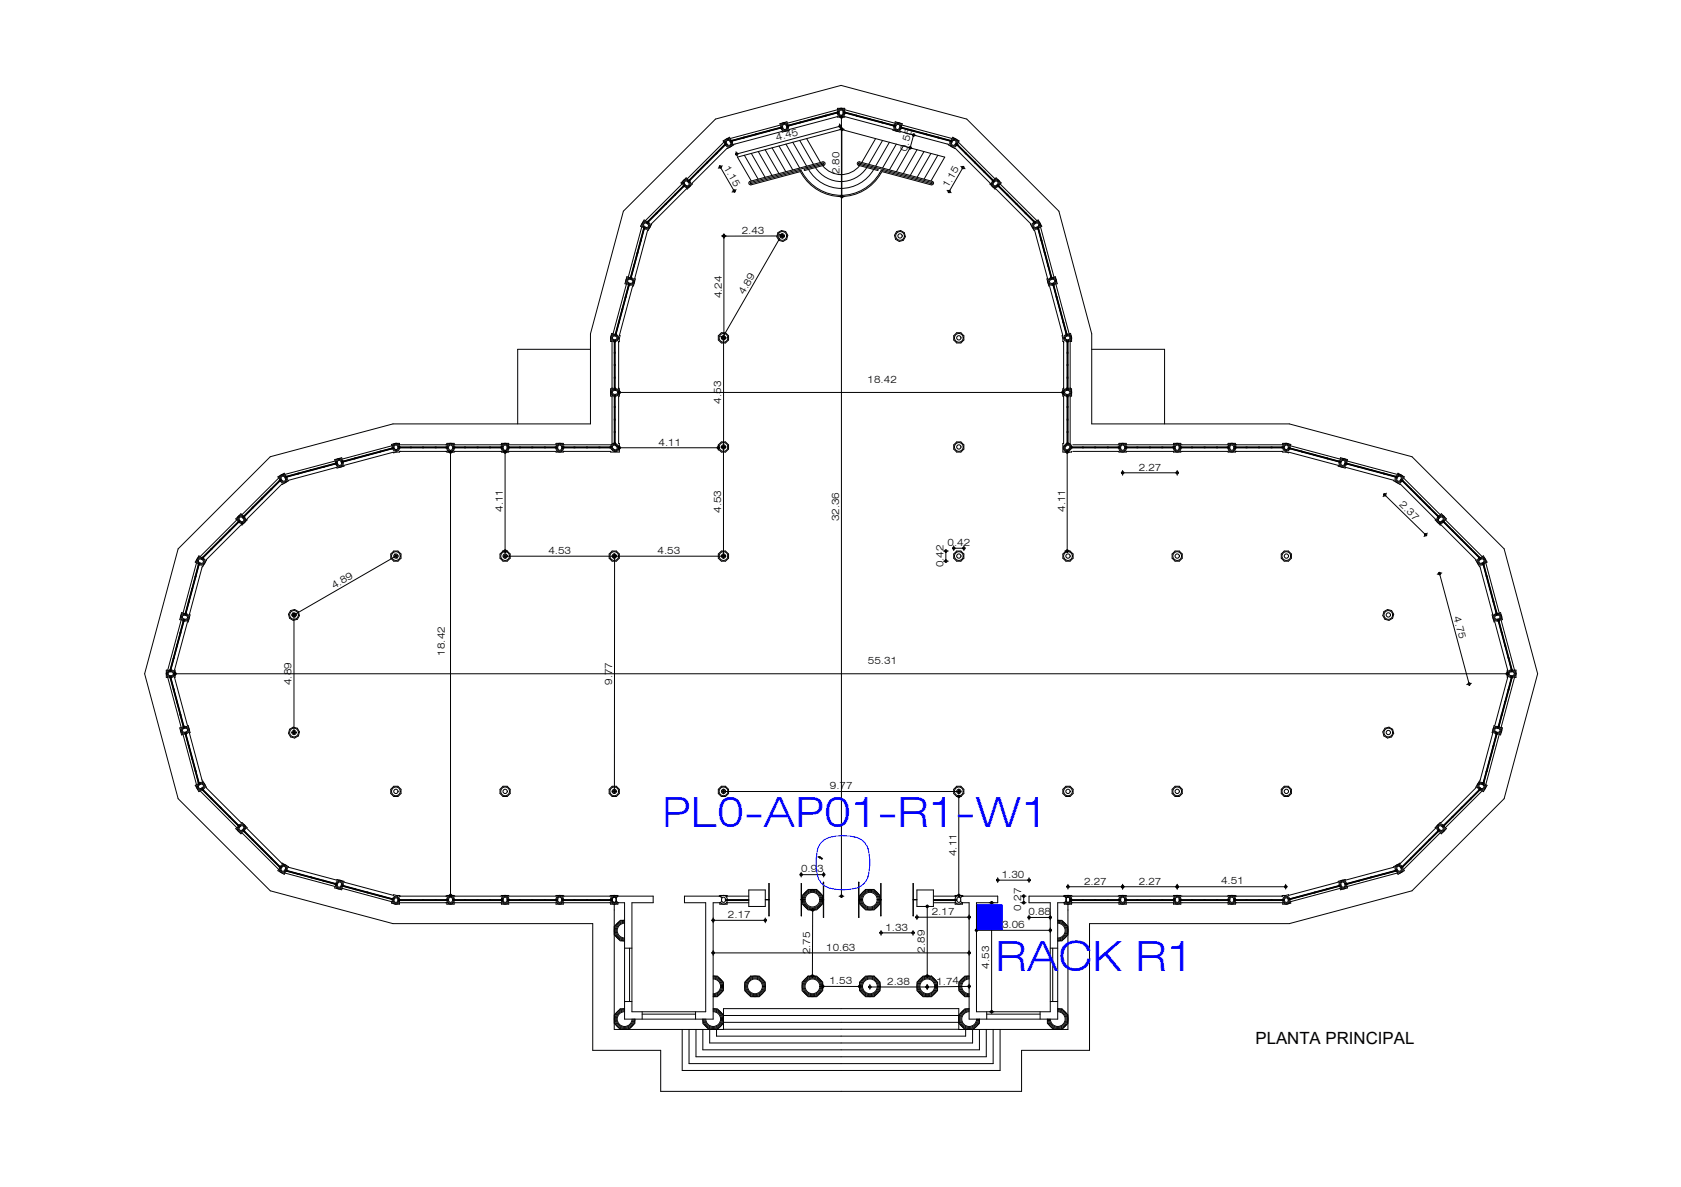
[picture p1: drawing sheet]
<svg xmlns="http://www.w3.org/2000/svg" width="841mm" height="594mm" viewBox="0 0 841 594" stroke-linecap="round" stroke-linejoin="round" font-family="sans-serif">
<defs><g id="words">
<g font-size="20.9" fill="#00f">
<text x="331" y="414">PL0-AP01-R1-W1</text>
<text x="498" y="486">RACK R1</text>
</g>
<text font-size="8.4" x="628" y="523">PLANTA PRINCIPAL</text>
<g font-size="5">
<text x="389" y="70" transform="rotate(-15 389 70)">4.45</text>
<text x="454" y="76" transform="rotate(-75 454 76)">0.55</text>
<text x="362" y="84" transform="rotate(60 362 84)">1.15</text>
<text x="420" y="87" transform="rotate(-90 420 87)">2.80</text>
<text x="474" y="94" transform="rotate(-60 474 94)">1.15</text>
<text x="371" y="117">2.43</text>
<text x="361" y="149" transform="rotate(-90 361 149)">4.24</text>
<text x="372" y="148" transform="rotate(-60 372 148)">4.89</text>
<text x="434" y="192">18.42</text>
<text x="361" y="202" transform="rotate(-90 361 202)">4.53</text>
<text x="329" y="223">4.11</text>
<text x="570" y="236">2.27</text>
<text x="252" y="256" transform="rotate(-90 252 256)">4.11</text>
<text x="361" y="257" transform="rotate(-90 361 257)">4.53</text>
<text x="533" y="256" transform="rotate(-90 533 256)">4.11</text>
<text x="700" y="253" transform="rotate(44 700 253)">2.37</text>
<text x="420" y="261" transform="rotate(-90 420 261)">32.36</text>
<text x="474" y="273">0.42</text>
<text x="274" y="277">4.53</text>
<text x="329" y="277">4.53</text>
<text x="472" y="284" transform="rotate(-90 472 284)">0.42</text>
<text x="167" y="295" transform="rotate(-30 167 295)">4.89</text>
<text x="727" y="309" transform="rotate(75 727 309)">4.75</text>
<text x="222" y="328" transform="rotate(-90 222 328)">18.42</text>
<text x="434" y="333">55.31</text>
<text x="146" y="343" transform="rotate(-90 146 343)">4.89</text>
<text x="306" y="343" transform="rotate(-90 306 343)">9.77</text>
<text x="415" y="395">9.77</text>
<text x="479" y="429" transform="rotate(-90 479 429)">4.11</text>
<text x="401" y="437">0.93</text>
<text x="501" y="439">1.30</text>
<text x="542" y="443">2.27</text>
<text x="570" y="443">2.27</text>
<text x="611" y="443">4.51</text>
<text x="511" y="456" transform="rotate(-90 511 456)">0.27</text>
<text x="364" y="460">2.17</text>
<text x="466" y="458">2.17</text>
<text x="514" y="458">0.88</text>
<text x="443" y="466">1.33</text>
<text x="501" y="464">3.06</text>
<text x="405" y="478" transform="rotate(-90 405 478)">2.75</text>
<text x="413" y="476">10.63</text>
<text x="463" y="477" transform="rotate(-90 463 477)">2.89</text>
<text x="495" y="485" transform="rotate(-90 495 485)">4.53</text>
<text x="415" y="493">1.53</text>
<text x="444" y="493">2.38</text>
<text x="469" y="493" transform="rotate(-1 469 493)">1.74</text>
</g>
</g></defs>
<g fill="none" stroke="#000" stroke-width=".5">
<path d="M406 59l-6 2M406 60l-5 1M413 58l-6 1M413 58l-6 2M419 56l-6 2M419 57l-6 1M419 57a1.8 1.8 0 0 0 2 2 1.8 1.8 0 0 0 2-2M419 56a1.8 1.8 0 0 1 2-2 1.8 1.8 0 0 1 2 2M423 57l5 1M423 56l6 2M429 58l6 2M429 58l6 1"/>
<path d="M435 60l6 1M435 59l6 2M358 77l-4 4M362 72l-4 4M363 72h.1M363 73l-4 4M363 72v1M365 70a1.4 1.4 0 0 0-1 0 1.4 1.4 0 0 0-1 2M366 71a1.4 1.4 0 0 1 0 2 1.4 1.4 0 0 1-2-1M366 70a1.8 1.8 0 0 0-3 0 1.8 1.8 0 0 0 0 2M366 71a1.8 1.8 0 0 1 0 2 1.8 1.8 0 0 1-3 0M372 69l-6 1"/>
<path d="M372 69l-6 2M372 78l7 12M376 77l7 12M378 67l-6 2M379 76l7 12M383 75l7 12M384 65l-5 2M385 66l-6 1M386 74l7 12M390 73l7 12M390 64l-5 1M390 64l-5 2"/>
<path d="M393 72l7 12M394 63a1.4 1.4 0 0 0-2-1 1.4 1.4 0 0 0-1 2M394 63a1.4 1.4 0 0 1-1 2 1.4 1.4 0 0 1-2-1M394 63a1.8 1.8 0 0 0-2-2 1.8 1.8 0 0 0-1 3M394 63a1.8 1.8 0 0 1-1 3 1.8 1.8 0 0 1-2-2M397 71l7 12M400 61l-5 2M400 70l7 12M400 62l-5 1M404 69l6 12M421 65l52 14-7 12M421 65l-52 14 7 12"/>
<path d="M438 69l-7 12M441 62l6 1M442 70l-7 12M442 61l5 2M445 71l-7 12M447 63a1.9 1.9 0 0 0 2 3 1.9 1.9 0 0 0 2-2M447 63a1.8 1.8 0 0 1 3-2 1.8 1.8 0 0 1 1 3M448 63a1.4 1.4 0 0 0 1 2 1.4 1.4 0 0 0 1-1M448 63a1.4 1.4 0 0 1 2-1 1.4 1.4 0 0 1 1 2M448 72l-6 12M451 64l6 2M451 64l6 1"/>
<path d="M452 73l-7 12M455 74l-7 12M457 66l6 1M457 65l6 2M459 75l-7 12M462 76l-7 12M463 67l6 2M464 67l5 2M466 77l-7 12M469 78l-7 12M470 69l5 2M470 69l5 1"/>
<path d="M476 71a1.8 1.8 0 0 0 0 2 1.8 1.8 0 0 0 3 0M476 70a1.8 1.8 0 0 1 2 0 1.8 1.8 0 0 1 1 2M476 71a1.4 1.4 0 0 0 0 2 1.4 1.4 0 0 0 2-1M476 70a1.4 1.4 0 0 1 2 0 1.4 1.4 0 0 1 1 2M478 72v1M478 72h.1M479 72h.1M479 73l4 4M479 72l4 4M483 77l5 4M484 77l4 4M337 97l-4 5"/>
<path d="M338 98l-5 4M342 93l-4 4M344 91a1.4 1.4 0 0 0-2 0 1.4 1.4 0 0 0 0 2M345 91h.1M345 90a1.8 1.8 0 0 0-3 0 1.8 1.8 0 0 0 0 3M345 91a1.4 1.4 0 0 1 0 2 1.4 1.4 0 0 1-2 0M345 91a1.8 1.8 0 0 1 0 2 1.8 1.8 0 0 1-3 0M349 86l-4 4M353 81l-4 5M354 82l-5 4M376 93l24-7a23 23 0 0 0 21 12M403 85l9-2a.9 .9 0 0 0 1-1 .9 .9 0 0 0-1-1l-37 10a.9 .9 0 0 0 0 1 .9 .9 0 0 0 1 0"/>
<path d="M403 85h-1l10-3-37 10 26-7a23 23 0 0 0 20 13M404 84h.1M405 85h.1M405 85a19 19 0 0 0 16 9M407 83h1M408 84a16 16 0 0 0 13 7M411 82h.1M412 83a12 12 0 0 0 9 4M430 82l9 3M430 82l36 10-25-7a23 23 0 0 1-20 13M430 83a12 12 0 0 1-9 4M431 82h-1"/>
<path d="M434 84a16 16 0 0 1-13 7M434 83h.1M437 85a19 19 0 0 1-16 9M437 85h.1M438 84h-1M439 85l-9-2a.9 .9 0 0 1-1-1 .9 .9 0 0 1 1-1l36 10a.9 .9 0 0 1 1 1 .9 .9 0 0 1-1 0M466 93l-25-7a23 23 0 0 1-20 12M488 82l4 4M488 81l4 5M492 86l4 4M493 86l4 4M497 91a1.8 1.8 0 0 0 0 2 1.8 1.8 0 0 0 2 0"/>
<path d="M497 91a1.4 1.4 0 0 0 0 2 1.4 1.4 0 0 0 2 0M497 91h.1M497 90a1.8 1.8 0 0 1 3 0 1.8 1.8 0 0 1 0 3M497 91a1.4 1.4 0 0 1 2 0 1.4 1.4 0 0 1 0 2M500 93l4 4M504 98l4 4M504 97l5 5M322 115l-2 5M322 115l-1 5M322 114h1M324 111a1.4 1.4 0 0 0-2 1 1.4 1.4 0 0 0 0 2M324 112a1.4 1.4 0 0 1 1 2 1.4 1.4 0 0 1-2 0"/>
<path d="M324 111a1.8 1.8 0 0 0-3 1 1.8 1.8 0 0 0 1 2M324 111a1.8 1.8 0 0 1 1 3 1.8 1.8 0 0 1-2 1M328 107l-4 4M333 102l-5 4M333 102l-4 5M509 102l4 5M509 102l4 4M513 107l4 4M517 111a1.8 1.8 0 0 0-1 3 1.8 1.8 0 0 0 3 1M518 112a1.4 1.4 0 0 0-1 2 1.4 1.4 0 0 0 2 0M518 111a1.8 1.8 0 0 1 2 1 1.8 1.8 0 0 1 0 2M518 111a1.4 1.4 0 0 1 2 1 1.4 1.4 0 0 1-1 2"/>
<path d="M519 114h.1M519 115l2 5M520 115l1 5M315 139a1.4 1.4 0 0 0-1 1 1.4 1.4 0 0 0 1 2M315 139a1.8 1.8 0 0 0-2 1 1.8 1.8 0 0 0 1 2M316 139a1.4 1.4 0 0 1 1 2 1.4 1.4 0 0 1-2 1M316 139a1.8 1.8 0 0 1 1 2 1.8 1.8 0 0 1-2 2M317 133l-2 6M317 133l-1 6M319 127l-2 6M320 120l-1 6M321 121l-2 5"/>
<path d="M521 121l1 5M521 120l2 6M523 127l1 6M523 127l2 6M524 133l2 6M525 133l1 6M526 139a1.8 1.8 0 0 0-2 2 1.8 1.8 0 0 0 3 2M526 139a1.4 1.4 0 0 0-1 2 1.4 1.4 0 0 0 2 1M526 139a1.8 1.8 0 0 1 3 1 1.8 1.8 0 0 1-2 2M526 139a1.4 1.4 0 0 1 2 1 1.4 1.4 0 0 1-1 2M311 155l-2 6M311 155l-1 6"/>
<path d="M313 149l-2 6M313 149l-1 6M314 143l-1 5M315 143l-2 5M527 143h-1M527 143l1 5M527 143l2 5M528 149l2 6M529 149l1 6M530 155l2 6M531 155l1 6M295 175h-36v37"/>
<path d="M307 171v5M307 177v6M308 168a1.4 1.4 0 0 0-2 1 1.4 1.4 0 0 0 1 1M308 171v5M308 177v6M308 167a1.8 1.8 0 0 0-2 2 1.8 1.8 0 0 0 1 2M308 168a1.3 1.3 0 0 1 1 1 1.3 1.3 0 0 1-1 1M308 167a1.8 1.8 0 0 1 1 2 1.8 1.8 0 0 1-1 2M309 161l-1 6M310 162l-2 5M532 162l1 5M532 161l2 6"/>
<path d="M533 167a1.8 1.8 0 0 0-1 2 1.8 1.8 0 0 0 2 2M534 168a1.3 1.3 0 0 0-1 1 1.3 1.3 0 0 0 1 1M534 167a1.8 1.8 0 0 1 2 2 1.8 1.8 0 0 1-2 2M534 171v5M534 177v6M534 168a1.4 1.4 0 0 1 2 1 1.4 1.4 0 0 1-2 1M546 175h37v37M307 183v6M307 189v5M307 199v5M307 195a1.8 1.8 0 0 0-2 1 1.8 1.8 0 0 0 2 2M307 195a1.4 1.4 0 0 0-1 1 1.4 1.4 0 0 0 1 2"/>
<path d="M308 195a1.8 1.8 0 0 1 2 1 1.8 1.8 0 0 1-2 2M308 195a1.4 1.4 0 0 1 1 1 1.4 1.4 0 0 1-1 2M308 183v6M308 189v5M308 199v5M534 195a1.4 1.4 0 0 0-2 1 1.4 1.4 0 0 0 2 2M534 195a1.8 1.8 0 0 0-2 1 1.8 1.8 0 0 0 2 2M534 183v6M534 189v5M534 199v5M534 195a1.4 1.4 0 0 1 2 1 1.4 1.4 0 0 1-2 2M534 195a1.8 1.8 0 0 1 2 1 1.8 1.8 0 0 1-2 2"/>
<path d="M307 204v6M307 210v6M307 216v5M308 204v6M308 210v6M308 216v5M534 204v6M534 210v6M534 216v5M143 239a1.4 1.4 0 0 0-2-1 1.4 1.4 0 0 0-1 2M143 239a1.4 1.4 0 0 1 0 2 1.4 1.4 0 0 1-2 0M143 238a1.8 1.8 0 0 0-2 0 1.8 1.8 0 0 0-1 2"/>
<path d="M143 239h.1M144 239a1.9 1.9 0 0 1-1 3 1.9 1.9 0 0 1-3-1M149 237l-5 1M149 237l-5 2M155 235l-6 2M155 236l-5 1M162 233l-6 2M162 234l-6 1M168 232l-6 1M168 232l-6 2M171 231a1.4 1.4 0 0 0-2-1 1.4 1.4 0 0 0-1 2M171 231a1.4 1.4 0 0 1-1 2 1.4 1.4 0 0 1-2-1"/>
<path d="M171 231a1.8 1.8 0 0 0-2-1 1.8 1.8 0 0 0-1 2M172 231a1.8 1.8 0 0 1-2 3 1.8 1.8 0 0 1-2-2M177 229l-5 2M177 230l-5 1M184 228l-6 1M184 228l-6 2M190 226l-6 1M190 226l-6 2M196 224l-6 2M196 225l-5 1M199 224a1.4 1.4 0 0 0-1-2 1.4 1.4 0 0 0-1 2M199 224a1.3 1.3 0 0 1-1 1 1.3 1.3 0 0 1-1-1"/>
<path d="M200 224a1.8 1.8 0 0 0-2-2 1.8 1.8 0 0 0-2 2M200 224a1.8 1.8 0 0 1-2 2 1.8 1.8 0 0 1-2-1M200 224h5M206 224h6M212 224h6M218 224h5M224 224a1.8 1.8 0 0 1 1-2 1.8 1.8 0 0 1 2 2M224 224a1.8 1.8 0 0 0 1 2 1.8 1.8 0 0 0 2-2M224 224a1.4 1.4 0 0 0 1 2 1.4 1.4 0 0 0 2-2M224 224a1.4 1.4 0 0 1 1-2 1.4 1.4 0 0 1 2 2M228 224h5M233 224h6"/>
<path d="M239 224h6M245 224h5M251 224a1.8 1.8 0 0 0 2 2 1.8 1.8 0 0 0 2-2M251 224a1.8 1.8 0 0 1 2-2 1.8 1.8 0 0 1 2 2M251 224a1.4 1.4 0 0 0 2 2 1.4 1.4 0 0 0 1-2M251 224a1.4 1.4 0 0 1 2-2 1.4 1.4 0 0 1 1 2M255 224h5M260 224h6M267 224h5M273 224h5M278 224a1.8 1.8 0 0 1 2-2 1.8 1.8 0 0 1 2 2M278 224a1.8 1.8 0 0 0 2 2 1.8 1.8 0 0 0 2-2"/>
<path d="M279 224a1.4 1.4 0 0 0 1 2 1.4 1.4 0 0 0 1-2M279 224a1.4 1.4 0 0 1 1-2 1.4 1.4 0 0 1 1 2M282 224h5M288 224h5M294 224h6M300 224h5M306 224l1 1M306 223h-24v-1h-4v1h-23v-1h-4v1h-24v-1h-3v1h-24v-1h-2h-2v1l-25 7v-1l-4 1 1 1-25 6h-1l-3 2-18 19v-1l-3 3-18 19-1-1-1 3v1l-6 25h-1l-1 3h1l-7 25h-1v4h1l7 25h-1l1 4h1l6 25 1 3h1l18 18v1l3 2 18 18v1l3 2 1-1 25 7h-1l4 1 25 6v1l2 1h2v-1h24v1h3v-1h24v1h4v-1h23v1h4v-1h23v1h4v-1M306 222v-24h-1v-3h1v-24h-1v-2l1-2h1l6-25 1-3 7-25-1-1 2-3h1l18-18 2-3 1 1 18-19 3-2 25-6v-1l4-1v1l25-7v-1h4v1l25 7v-1l3 1v1l25 6h1l3 2h-1l19 19v-1l3 3h-1l19 18 2 3v1l6 25h1l1 3h-1l7 25h1v2v2h-1v24h1v3h-1v24M307 222l-1 2M307 222h-1l-1 2M308 222v1"/>
<path d="M308 222a2 2 0 0 1 2 3 2 2 0 0 1-3 1M308 223a1.6 1.6 0 0 1 0 2 1.6 1.6 0 0 1-2-1M534 222a2 2 0 0 0-2 3 2 2 0 0 0 3 1M534 222a1.6 1.6 0 0 0-1 3 1.6 1.6 0 0 0 2 0M534 222h2v2M534 222l2 2M536 224l-1 1M536 226h-4v-55v-3l-14-53-2-3-38-38-3-2-52-14h-4l-52 14-3 2-38 38-2 3-14 53v58h-113l-53 14-3 2-38 38-2 4-14 51v4l14 52 2 3 38 38 3 2 56 15h109M537 224h5M537 223h23v-1h3v1h24v-1h4v1h23v-1h4v1h24v-1h2h2v1l24 7 1-1 3 1v1l25 6 4 2h-1l19 19v-1l3 3h-1l19 19v-1l2 3-1 1 7 25h1l1 3h-1l7 25v4l-7 25h1l-1 4h-1l-7 25h1l-2 3-19 18 1 1-3 2-19 18 1 1-4 2v-1l-25 7-3 1h-1l-24 6v1l-2 1h-2v-1h-24v1h-4v-1h-23v1h-4v-1h-24v1h-3v-1h-24v1h-4v-1M537 226h105l55 14 4 2 17 18 21 20 1 3 14 52v4l-14 52-1 3-38 38-4 2-55 15h-110M542 224h6"/>
<path d="M548 224h6M554 224h5M560 224a1.9 1.9 0 0 0 2 2 1.9 1.9 0 0 0 2-2M560 224a1.8 1.8 0 0 1 2-2 1.8 1.8 0 0 1 2 2M560 224a1.4 1.4 0 0 0 2 2 1.4 1.4 0 0 0 1-2M560 224a1.4 1.4 0 0 1 2-2 1.4 1.4 0 0 1 1 2M563 224h.1M564 224h5M569 224h6M575 224h6M582 224h5M587 224a1.8 1.8 0 0 1 2-2 1.8 1.8 0 0 1 2 2"/>
<path d="M587 224a1.8 1.8 0 0 0 2 2 1.8 1.8 0 0 0 2-2M588 224a1.4 1.4 0 0 0 1 2 1.4 1.4 0 0 0 1-2M588 224a1.4 1.4 0 0 1 1-2 1.4 1.4 0 0 1 1 2M591 224h5M597 224h5M603 224h6M609 224h5M614 224a1.8 1.8 0 0 1 2-2 1.8 1.8 0 0 1 2 2M614 224a1.9 1.9 0 0 0 2 2 1.9 1.9 0 0 0 2-2M615 224a1.4 1.4 0 0 1 1-2 1.4 1.4 0 0 1 2 2M615 224a1.4 1.4 0 0 0 1 2 1.4 1.4 0 0 0 2-2M618 224h.1"/>
<path d="M619 224h4M624 224h6M630 224h6M636 224h5M642 224a1.8 1.8 0 0 1 2-2 1.8 1.8 0 0 1 1 2M642 224a1.8 1.8 0 0 0 1 2 1.8 1.8 0 0 0 2-1M642 224a1.3 1.3 0 0 0 1 1 1.3 1.3 0 0 0 2-1M642 224a1.4 1.4 0 0 1 2-2 1.4 1.4 0 0 1 1 2M646 225l5 1M646 224l5 2M652 226l5 2M652 226l6 1"/>
<path d="M658 228l6 2M658 228l6 1M664 230l6 1M664 229l6 2M670 231a1.8 1.8 0 0 0 1 3 1.8 1.8 0 0 0 3-2M670 231a1.8 1.8 0 0 1 2-1 1.8 1.8 0 0 1 2 2M670 231a1.4 1.4 0 0 0 1 2 1.4 1.4 0 0 0 2-1M671 231a1.4 1.4 0 0 1 1-1 1.4 1.4 0 0 1 1 2M674 232l6 2M674 232l6 1M680 234l6 1M680 233l6 2"/>
<path d="M686 236l6 1M686 235l6 2M693 237l5 2M693 237l5 1M698 239a1.8 1.8 0 0 0 1 3 1.8 1.8 0 0 0 2-1M699 238a1.8 1.8 0 0 1 2 0 1.8 1.8 0 0 1 1 2M699 239a1.4 1.4 0 0 0 0 2 1.4 1.4 0 0 0 2-1M699 239a1.4 1.4 0 0 1 2-1 1.4 1.4 0 0 1 0 2M122 259a1.4 1.4 0 0 0-2 0 1.4 1.4 0 0 0 0 2M122 259a1.4 1.4 0 0 1 0 2 1.4 1.4 0 0 1-2 0M122 258a1.8 1.8 0 0 0-3 0 1.8 1.8 0 0 0 0 3M122 259h.1"/>
<path d="M122 259a1.8 1.8 0 0 1 0 3 1.8 1.8 0 0 1-2-1M126 254l-4 4M131 249l-5 5M131 250l-4 4M135 245l-4 4M136 245l-5 4M140 241l-4 4M141 240v1M702 241l4 4M706 245l4 4M706 245l5 4M711 250l4 4"/>
<path d="M711 249l4 5M715 254l4 4M715 254l5 4M719 259a1.8 1.8 0 0 0 0 3 1.8 1.8 0 0 0 3-1M720 259h-1M720 259a1.4 1.4 0 0 0 0 2 1.4 1.4 0 0 0 2 0M720 258a1.8 1.8 0 0 1 2 0 1.8 1.8 0 0 1 0 3M720 259a1.4 1.4 0 0 1 2 0 1.4 1.4 0 0 1 0 2M89 275l46-46 62-17h98v-45l17-61 46-46 63-17 63 17 46 46 16 61v45h99l61 17 47 46 16 62-16 63-47 46-61 16h-100v64h-34v20h-180v-20h-34v-64h-100l-62-16-46-46-17-63zM101 279a1.4 1.4 0 0 0-2 1 1.4 1.4 0 0 0 0 2M101 279h.1M101 279a1.8 1.8 0 0 0-2 1 1.8 1.8 0 0 0 0 2"/>
<path d="M101 280h.1M101 279h1M102 280a1.4 1.4 0 0 1 0 2 1.4 1.4 0 0 1-2 0M102 279a1.8 1.8 0 0 1 0 3 1.8 1.8 0 0 1-2 1M105 275l-4 4M106 275l-4 4M110 270l-4 5M115 266l-5 4M115 266l-4 4M119 261l-4 4M119 262l-4 4M722 262l4 4"/>
<path d="M723 261l4 4M727 266l4 4M731 270l5 5M732 270l4 5M736 275l4 4M740 279a1.8 1.8 0 0 0-1 3 1.8 1.8 0 0 0 3 1M740 280a1.4 1.4 0 0 0 0 2 1.4 1.4 0 0 0 2 0M740 280h.1M741 279a1.8 1.8 0 0 1 2 1 1.8 1.8 0 0 1-1 2M741 279h.1M741 279a1.4 1.4 0 0 1 2 1 1.4 1.4 0 0 1-1 2M96 295l-2 6"/>
<path d="M96 295l-1 6M98 289l-2 5M98 289l-2 6M99 283l-1 5M100 283l-2 5M100 283h.1M100 282h.1M742 283l2 5M744 289l1 6M744 289l2 5M745 295l2 6M746 295l1 6"/>
<path d="M90 317l-2 6M90 317l-1 6M92 311l-2 5M92 311l-1 6M93 307a1.4 1.4 0 0 0-2 1 1.4 1.4 0 0 0 1 2M93 307a1.8 1.8 0 0 0-3 1 1.8 1.8 0 0 0 2 3M93 308a1.4 1.4 0 0 1 1 1 1.4 1.4 0 0 1-2 1M93 307a1.8 1.8 0 0 1 2 3 1.8 1.8 0 0 1-3 1M94 301l-1 6M95 301l-2 6M747 301l1 6M747 301l2 6"/>
<path d="M748 307a1.9 1.9 0 0 0-1 3 1.9 1.9 0 0 0 3 1M749 307h-1M749 308a1.4 1.4 0 0 0-2 1 1.4 1.4 0 0 0 2 1M749 307a1.8 1.8 0 0 1 2 1 1.8 1.8 0 0 1-1 3M749 307a1.4 1.4 0 0 1 2 1 1.4 1.4 0 0 1-1 2M750 311l1 6M750 311l2 5M751 317l2 6M752 317l1 6M85 335a1.8 1.8 0 0 0-2 2 1.8 1.8 0 0 0 2 2M85 339l2 6M85 335a1.8 1.8 0 0 1 3 2 1.8 1.8 0 0 1-3 2"/>
<path d="M86 339l1 6M87 330l-2 5M87 330l-1 5M88 323l-1 6M89 323l-2 6M753 323l1 6M753 323l2 6M755 330l1 5M756 339l-1 6M756 335a1.8 1.8 0 0 0-2 2 1.8 1.8 0 0 0 2 2M757 335a1.8 1.8 0 0 1 2 2 1.8 1.8 0 0 1-2 2M87 345l1 6"/>
<path d="M87 345l2 6M88 352l2 6M89 352l1 5M90 358l2 5M91 358l1 5M751 358l-1 5M752 358l-2 5M753 352l-2 5M753 352l-1 6M754 345l-1 6M755 345l-2 6M92 364a1.8 1.8 0 0 0-2 2 1.8 1.8 0 0 0 3 1"/>
<path d="M92 364a1.4 1.4 0 0 0-1 2 1.4 1.4 0 0 0 2 1M92 364a1.8 1.8 0 0 1 3 1 1.8 1.8 0 0 1-2 2M92 364a1.4 1.4 0 0 1 2 1 1.4 1.4 0 0 1-1 2M93 368l1 5M93 368l2 5M94 374l2 6M95 374l1 5M96 380l2 6M745 380l-1 6M746 380l-2 6M747 374l-2 5M747 374l-1 6"/>
<path d="M748 367h1M748 368l-1 5M749 368l-2 5M749 364a1.4 1.4 0 0 0-2 1 1.4 1.4 0 0 0 2 2M750 364a1.8 1.8 0 0 0-3 1 1.8 1.8 0 0 0 1 2M750 364a1.4 1.4 0 0 1 1 2 1.4 1.4 0 0 1-2 1M750 364a1.8 1.8 0 0 1 1 2 1.8 1.8 0 0 1-2 1M98 386l1 6M98 386l2 6M99 392a1.8 1.8 0 0 0 0 3 1.8 1.8 0 0 0 2 0M99 393a1.4 1.4 0 0 0 0 1 1.4 1.4 0 0 0 2 1M100 392h.1"/>
<path d="M100 392a1.8 1.8 0 0 1 2 0 1.8 1.8 0 0 1 0 3M100 392a1.4 1.4 0 0 1 2 1 1.4 1.4 0 0 1 0 2M101 395h.1M101 396l4 4M102 395h-1M102 395l4 4M106 400l4 4M736 400l-5 4M736 400l-4 4M740 395l-4 4M740 396l-4 4M740 395h.1"/>
<path d="M741 395h.1M742 392a1.4 1.4 0 0 0-2 1 1.4 1.4 0 0 0 0 2M742 392a1.8 1.8 0 0 0-3 0 1.8 1.8 0 0 0 1 3M742 393a1.4 1.4 0 0 1 1 1 1.4 1.4 0 0 1-2 1M742 392a1.8 1.8 0 0 1 1 3 1.8 1.8 0 0 1-2 0M744 386l-2 6M110 405l5 4M111 404l4 5M115 409l4 4M119 413a1.8 1.8 0 0 0 0 3 1.8 1.8 0 0 0 3 0M120 414a1.4 1.4 0 0 0 0 2 1.4 1.4 0 0 0 2 0M120 413a1.8 1.8 0 0 1 2 0 1.8 1.8 0 0 1 0 3"/>
<path d="M120 413h.1M120 413a1.4 1.4 0 0 1 2 0 1.4 1.4 0 0 1 0 2M122 416l4 4M719 416l-4 4M720 416l-5 4M722 413a1.4 1.4 0 0 0-2 0 1.4 1.4 0 0 0 0 2M722 413h.1M722 413a1.8 1.8 0 0 0-3 0 1.8 1.8 0 0 0 1 3M722 414a1.4 1.4 0 0 1 0 2 1.4 1.4 0 0 1-2 0M722 413a1.8 1.8 0 0 1 0 3 1.8 1.8 0 0 1-2 0M726 409l-4 4M727 409l-4 4"/>
<path d="M731 404l-4 5M731 405l-4 4M126 421l5 4M127 420l4 5M131 425l4 5M131 425l5 4M136 430l4 4M140 434a1.8 1.8 0 0 0 1 3 1.8 1.8 0 0 0 2-1M140 434a1.9 1.9 0 0 1 3-1 1.9 1.9 0 0 1 1 2M140 434a1.4 1.4 0 0 0 1 2 1.4 1.4 0 0 0 2 0M141 434h.1M141 434a1.4 1.4 0 0 1 2-1 1.5 1.5 0 0 1 0 3"/>
<path d="M143 435v1M144 436l5 2M144 436l5 1M149 438l6 1M150 437l5 2M156 439l6 2M686 439l-6 2M692 437l-6 2M692 438l-6 1M698 436l-5 1M698 436l-5 2M701 434a1.4 1.4 0 0 0-2-1 1.5 1.5 0 0 0 0 3"/>
<path d="M701 434a1.4 1.4 0 0 1 0 2 1.4 1.4 0 0 1-2 0M701 434a1.8 1.8 0 0 0-2-1 1.8 1.8 0 0 0-1 3M702 434a1.8 1.8 0 0 1-1 3 1.8 1.8 0 0 1-2-1M706 430l-4 4M710 425l-4 4M711 425l-5 5M715 420l-4 5M715 421l-4 4M162 441l6 2M162 441l6 1M168 443a1.8 1.8 0 0 0 1 2 1.8 1.8 0 0 0 2-1M168 442a1.8 1.8 0 0 1 2-1 1.8 1.8 0 0 1 2 2"/>
<path d="M168 443a1.4 1.4 0 0 0 1 1 1.4 1.4 0 0 0 2-1M168 442a1.4 1.4 0 0 1 2-1 1.4 1.4 0 0 1 1 2M172 444l5 1M172 443l5 2M178 445l6 2M178 445l6 1M184 447l6 2M184 447l6 1M190 449l6 1M191 448l5 2M196 450a1.8 1.8 0 0 0 2 3 1.8 1.8 0 0 0 2-2M196 450a1.8 1.8 0 0 1 2-1 1.8 1.8 0 0 1 2 1"/>
<path d="M197 450a1.4 1.4 0 0 0 1 2 1.4 1.4 0 0 0 1-1M197 450a1.3 1.3 0 0 1 1-1 1.3 1.3 0 0 1 1 1M200 451h5M200 450h5M206 451h6M206 450h6M212 451h6M212 450h6M218 451h5M218 450h5M224 451a1.8 1.8 0 0 0 1 2 1.8 1.8 0 0 0 2-2M224 450a1.8 1.8 0 0 1 1-2 1.8 1.8 0 0 1 2 2"/>
<path d="M224 450a1.4 1.4 0 0 1 1-1 1.4 1.4 0 0 1 2 1M224 451a1.4 1.4 0 0 0 1 1 1.4 1.4 0 0 0 2-1M228 451h5M228 450h5M233 451h6M233 450h6M239 451h6M239 450h6M245 451h5M245 450h5M251 450a1.8 1.8 0 0 1 2-2 1.8 1.8 0 0 1 2 2M251 451a1.8 1.8 0 0 0 2 2 1.8 1.8 0 0 0 2-2"/>
<path d="M251 450a1.4 1.4 0 0 1 2-1 1.4 1.4 0 0 1 1 1M251 451a1.4 1.4 0 0 0 2 1 1.4 1.4 0 0 0 1-1M255 451h5M255 450h5M260 451h6M260 450h6M267 451h5M267 450h5M273 451h5M273 450h5M278 451a1.8 1.8 0 0 0 2 2 1.8 1.8 0 0 0 2-2M278 450a1.8 1.8 0 0 1 2-2 1.8 1.8 0 0 1 2 2"/>
<path d="M279 450a1.4 1.4 0 0 1 1-1 1.4 1.4 0 0 1 1 1M279 451a1.4 1.4 0 0 0 1 1 1.4 1.4 0 0 0 1-1M282 451h5M282 450h5M288 451h5M288 450h5M294 451h6M294 450h6M300 451h5M300 450h5M305 451a1.8 1.8 0 0 0 2 1 1.8 1.8 0 0 0 2 0M306 451a1.4 1.4 0 0 0 1 1 1.4 1.4 0 0 0 2-1"/>
<path d="M307 453v62h227v-62M308 449a1.4 1.4 0 0 0-1 0 1.4 1.4 0 0 0-1 1M309 449a1.9 1.9 0 0 0-2-1 1.9 1.9 0 0 0-2 2M360 452v1h4v-1M360 449h4M361 449a1.8 1.8 0 0 1 2-1 1.8 1.8 0 0 1 1 2h11M363 452h1M364 452h11M364 449h11M364 451h11M364 449h-1M364 451a1.8 1.8 0 0 1-2 1 1.8 1.8 0 0 1-2 0"/>
<path d="M467 452h11M467 449h11M467 451h11M478 451a1.8 1.8 0 0 0 1 1 1.8 1.8 0 0 0 2 0M478 452v1h4v-1M478 449h4M478 449h.1M478 452h.1M481 449a1.9 1.9 0 0 0-2-1 1.9 1.9 0 0 0-1 2h-11M533 449a1.8 1.8 0 0 1 2-1 1.8 1.8 0 0 1 1 2M533 449a1.4 1.4 0 0 1 2 0 1.4 1.4 0 0 1 1 1M536 451a1.4 1.4 0 0 1-1 1 1.4 1.4 0 0 1-2-1"/>
<path d="M536 451a1.8 1.8 0 0 1-1 1 1.8 1.8 0 0 1-2 0M537 451h5M537 450h5M542 451h6M542 450h6M548 451h6M548 450h6M554 451h5M554 450h5M560 451a1.8 1.8 0 0 0 2 2 1.8 1.8 0 0 0 2-2M560 450a1.4 1.4 0 0 1 2-1 1.4 1.4 0 0 1 1 1M560 451a1.4 1.4 0 0 0 2 1 1.4 1.4 0 0 0 1-1"/>
<path d="M563 450h.1M564 450a1.9 1.9 0 0 0-3-2 1.9 1.9 0 0 0-1 2M564 451h5M564 450h5M569 451h6M569 450h6M575 451h6M575 450h6M582 451h5M582 450h5M587 451a1.8 1.8 0 0 0 2 2 1.8 1.8 0 0 0 2-2M587 450a1.8 1.8 0 0 1 2-2 1.8 1.8 0 0 1 2 2"/>
<path d="M588 450a1.4 1.4 0 0 1 1-1 1.4 1.4 0 0 1 1 1M588 451a1.4 1.4 0 0 0 1 1 1.4 1.4 0 0 0 1-1M591 451h5M591 450h5M597 451h5M597 450h5M603 451h6M603 450h6M609 451h5M609 450h5M614 451a1.8 1.8 0 0 0 2 2 1.8 1.8 0 0 0 2-2M615 451a1.4 1.4 0 0 0 1 1 1.4 1.4 0 0 0 2-1"/>
<path d="M615 450a1.4 1.4 0 0 1 1-1 1.4 1.4 0 0 1 2 1M618 450h.1M618 450a1.9 1.9 0 0 0-2-2 1.9 1.9 0 0 0-2 2M619 451h4M619 450h4M624 451h6M624 450h6M630 451h6M630 450h6M636 451h5M636 450h5M645 450a1.3 1.3 0 0 0-2-1 1.3 1.3 0 0 0-1 1"/>
<path d="M645 450a1.4 1.4 0 0 1-1 2 1.4 1.4 0 0 1-2-1M645 450a1.8 1.8 0 0 0-2-1 1.8 1.8 0 0 0-1 1M645 450a1.8 1.8 0 0 1-1 3 1.8 1.8 0 0 1-2-2M651 448l-5 2M651 449l-5 1M657 447l-5 1M658 447l-6 2M664 445l-6 1M664 445l-6 2M670 443l-6 2M670 444l-6 1M673 442a1.4 1.4 0 0 0-2-1 1.4 1.4 0 0 0-1 2"/>
<path d="M673 443a1.4 1.4 0 0 1-1 1 1.4 1.4 0 0 1-1-1M674 442a1.8 1.8 0 0 0-3-1 1.8 1.8 0 0 0-1 2M674 443a1.8 1.8 0 0 1-2 2 1.8 1.8 0 0 1-2-1M680 441l-6 1M680 441l-6 2M307 464l3-3h2a5 5 0 0 0-5 5 5 5 0 0 0 5 5h-2l-3-3zM312 461a5 5 0 0 0-4 5 5 5 0 0 0 4 4M312 462a4 4 0 0 0-4 4 4 4 0 0 0 4 4M529 462a4 4 0 0 1 4 4 4 4 0 0 1-4 4M529 461a5 5 0 0 1 5 5 5 5 0 0 1-5 4M529 461h2l3 3v4l-3 3h-2a5 5 0 0 0 5-5 5 5 0 0 0-5-5zM357 489a4 4 0 0 1 4 5 4 4 0 0 1-4 4"/>
<path d="M357 489a5 5 0 0 1 4 5 5 5 0 0 1-4 4M357 489h2l3 3v4l-3 3h-2a5 5 0 0 0 5-5 5 5 0 0 0-5-5zM480 492l3-3h2a5 5 0 0 0-5 5 5 5 0 0 0 5 5h-2l-3-3zM485 489a5 5 0 0 0-5 5 5 5 0 0 0 5 4M485 489a4 4 0 0 0-4 5 4 4 0 0 0 4 4M310 505h2a5 5 0 0 0-5 5 5 5 0 0 0 5 5 5 5 0 0 0 6-5v2l-3 3h-5l-3-3v-4zM312 506a4 4 0 0 0-4 4 4 4 0 0 0 4 4 4 4 0 0 0 5-4M312 505a5 5 0 0 0-4 5 5 5 0 0 0 4 5 5 5 0 0 0 5-5M341 515v21h159v-21M345 515v17h152v-17M348 515v14h145v-14M352 515v10h138v-10"/>
<path d="M352 510a5 5 0 0 0 5 5 5 5 0 0 0 5-5 5 5 0 0 0-5-5h2l3 3v4l-3 3h-4l-3-3zM355 515v7h132v-7M357 506a4 4 0 0 1 4 4 4 4 0 0 1-4 4 4 4 0 0 1-4-4M357 505a5 5 0 0 1 4 5 5 5 0 0 1-4 5 5 5 0 0 1-5-5M358 515v4h125v-4M362 512h118M362 508h118M362 515v-10h118v10M480 508l3-3h2a5 5 0 0 0-5 5 5 5 0 0 0 5 5 5 5 0 0 0 5-5v2l-3 3h-4l-3-3zM485 505a5 5 0 0 0-5 5 5 5 0 0 0 5 5 5 5 0 0 0 5-5M485 506a4 4 0 0 0-4 4 4 4 0 0 0 4 4 4 4 0 0 0 4-4M529 505h2l3 3v4l-3 3h-4l-3-3v-2a5 5 0 0 0 5 5 5 5 0 0 0 5-5 5 5 0 0 0-5-5z"/>
<path d="M529 505a5 5 0 0 1 5 5 5 5 0 0 1-5 5 5 5 0 0 1-4-5M529 506a4 4 0 0 1 4 4 4 4 0 0 1-4 4 4 4 0 0 1-4-4"/>
<circle cx="406" cy="450" r="6"/>
<circle cx="406" cy="450" r="5"/>
<circle cx="406" cy="450" r="4"/>
<circle cx="435" cy="450" r="6"/>
<circle cx="435" cy="450" r="5"/>
<circle cx="435" cy="450" r="4"/>
<circle cx="378" cy="494" r="6"/>
<circle cx="378" cy="494" r="5"/>
<circle cx="378" cy="494" r="4"/>
<circle cx="406" cy="494" r="6"/>
<circle cx="406" cy="494" r="5"/>
<circle cx="406" cy="494" r="4"/>
<circle cx="435" cy="494" r="6"/>
<circle cx="435" cy="494" r="5"/>
<circle cx="435" cy="494" r="4"/>
<circle cx="464" cy="494" r="5"/>
<circle cx="464" cy="494" r="4"/>
<circle cx="464" cy="494" r="6"/>
</g>
<!-- layer: vidrio -->
<g fill="none" stroke="#000" stroke-width=".5">
<path d="M406 60l-5 1M413 58l-6 1M413 58l-6 2M419 56l-6 2M423 57l5 1M423 56l6 2M429 58l6 2M429 58l6 1M435 60l6 1M358 77l-4 4M358 77l5-4-4 4M372 69l-6 1"/>
<path d="M378 67l-6 2M384 65l-5 2M384 66l-5 1M390 64l-5 1M390 64l-5 2M400 61l-5 2 5-2M442 61l5 2-6-2M451 64l6 2M451 64l6 1M457 66l6 1M457 65l6 2M463 67l6 2"/>
<path d="M464 67l5 2M470 69l5 1-5-1M479 73l4 4M483 77l5 4M337 98l-4 4M338 98l-5 4M342 93l-4 4M349 86l-4 4M354 81l-5 5M354 82l-5 4M488 82l4 4M488 81l4 5"/>
<path d="M493 86l4 4M500 93l4 4M504 98l4 4M322 115l-1 5M328 107l-4 4M333 102l-4 4M333 102l-4 5M509 102l4 4M513 107l4 4M519 115l2 5M520 115l1 5M317 133l-1 6"/>
<path d="M319 127l-2 6M320 120l-1 6M321 121l-2 5M521 121l2 5M521 120l2 6M524 133l2 6M524 133l-1-6 1 6M525 133l1 6M311 155l-1 6M313 149l-2 6M314 143l-1 5M315 143l-2 5"/>
<path d="M527 143l2 5-2-5M529 149l1 6M530 155l2 6M307 171v5M307 177v6M308 171v5M308 177v6M309 161l-1 6M310 161l-2 6M532 161l1 6M532 161l2 6M534 171v5"/>
<path d="M534 177v6M307 183v6M307 189v5M307 199v5M308 183v6M308 189v5M308 199v5M534 183v6M534 189v5M534 199v5M307 204v6M307 210v6"/>
<path d="M307 216v5M308 204v6M308 210v6M308 216v5M534 204v6M534 210v6M534 216v5M149 237l-5 1M149 237l-5 2M155 235l-6 2M162 234l-6 1M168 232l-6 1"/>
<path d="M168 232l-6 2M177 229l-5 2M177 230l-5 1M184 228l-6 1M190 226l-6 2M196 224l-6 2M196 225l-6 1M200 224h5M206 224h6M212 224h6M218 224h5M228 224h5"/>
<path d="M233 224h6M239 224h6M245 224h5M255 224h5M260 224h6M267 224h5M273 224h5M282 224h5M288 224h5M294 224h6M300 224h5M537 224h5"/>
<path d="M542 224h6M548 224h6M554 224h5M564 224h5M569 224h6M575 224h6M582 224h5M591 224h5M597 224h5M603 224h6M609 224h5M619 224h4"/>
<path d="M624 224h6M630 224h6M636 224h5M646 225l5 1M646 224l5 2M652 226l5 2M652 226l6 2M658 228l6 1M664 230l6 1M664 229l6 2M674 232l6 2M674 232l6 1"/>
<path d="M680 234l6 1M686 235l6 2M693 237l5 2M693 237l5 1M126 254l-4 4M131 250l-4 4 4-4M135 245l-4 4M136 245l-5 4M140 241l-4 4M702 241l4 4M706 245l4 4M711 250l4 4"/>
<path d="M715 254l4 4M106 275l-5 4M106 275l-4 4M110 270l-4 5M115 266l-5 4M115 266l-4 4M119 261l-4 4M119 261l-4 5M722 261l4 5M723 261l4 4M727 266l4 4M731 270l5 5"/>
<path d="M732 270l4 5M736 275l4 4M96 295l-2 6M96 294l2-5-2 6M96 295l-1 6M99 283l-1 5M742 283l2 5M744 289l1 6M744 289l2 5M745 295l2 6M746 295l1 6M90 317l-1 6"/>
<path d="M90 317l2-6-2 6M94 301l-1 6M95 301l-2 6M747 301l2 6M750 311l1 6M752 317l1 6-2-6M85 339l2 6M87 330l-2 5M88 323l-1 6M89 323l-2 6M753 323l2 6M755 330l1 5"/>
<path d="M756 339l-1 6M87 345l1 6M87 345l2 6M89 352l1 5M90 358l2 5-2-5M751 358l-1 5M751 357l2-5-1 5M755 345l-2 6M93 368l1 5M93 368l2 5M94 374l2 6M95 374l1 5"/>
<path d="M96 380l2 6-2-6M745 380l-1 6M746 380l-2 6M747 374l-2 5M747 374l-1 6M749 368l-2 5M98 386l1 6M101 396l5 4M102 395l4 4M106 400l4 4M736 400l-4 4M740 395l-4 5"/>
<path d="M744 386l-2 6M110 404l5 5M111 404l4 5M115 409l4 4M122 416l4 4M719 416l-4 4M726 409l-3 4M731 404l-4 5M127 421l4 4M127 420l4 5M131 425l4 4M131 425l5 4"/>
<path d="M136 430l4 4M144 436l5 1M149 438l6 1M149 437l6 2M156 439l6 2M686 439l-6 2M692 437l-6 2M698 436l-5 1M706 430l-4 4M710 425l-4 4M715 420l-4 5M715 421l-4 4"/>
<path d="M162 441l6 1M172 444l5 1M172 443l5 2M178 445l6 2M184 447l6 1M190 449l6 1M190 448l6 2M200 451h5M200 450h5M206 451h6M206 450h6M212 451h6"/>
<path d="M212 450h6M218 451h5M218 450h5M228 451h5M228 450h5M233 451h6M233 450h6M239 451h6M239 450h6M245 451h5M245 450h5M255 451h5"/>
<path d="M255 450h5M260 451h6M260 450h6M267 451h5M267 450h5M273 451h5M273 450h5M282 451h5M282 450h5M288 451h5M288 450h5M294 451h6"/>
<path d="M294 450h6M300 451h5M300 450h5M364 451h11M364 450h11M383 450h2M385 442v16zM401 450h.1M401 450h2M401 442v16zM410 450h2M412 450h.1"/>
<path d="M412 441v18M412 459h.1M412 442h.1M430 450h.1M430 450h2M430 441v18v-18M430 442h.1M439 450h2M441 442v16zM441 450h.1M457 450h2M457 442v16z"/>
<path d="M467 451h11M467 450h11M537 451h5M537 450h5M542 451h6M542 450h6M548 451h6M548 450h6M554 451h5M554 450h5M564 451h5M564 450h5"/>
<path d="M569 451h6M569 450h6M575 451h6M575 450h6M582 451h5M582 450h5M591 451h5M591 450h5M597 451h5M597 450h5M603 451h6M603 450h6"/>
<path d="M609 451h5M609 450h5M619 451h4M619 450h4M624 451h6M624 450h6M630 451h6M630 450h6M636 451h5M636 450h5M651 448l-5 2M651 449l-5 1"/>
<path d="M657 447l-5 1M658 447l-6 1M664 445l-6 2M670 443l-6 2M670 444l-6 1M680 441l-6 1"/>
</g>
<g fill="none" stroke="#000" stroke-width=".5">
<path d="M419 56h1a1 1 0 0 1 1-1 1 1 0 0 1 1 1l1 1-1-1a1.1 1.1 0 0 1-1 2 1.1 1.1 0 0 1-1-2l-1 1zM419 56a1.4 1.4 0 0 0 2 2 1.4 1.4 0 0 0 1-2M419 56a1.4 1.4 0 0 1 2-1 1.4 1.4 0 0 1 1 1M364 71l2-1v1h-1a1 1 0 0 1 0 2 1 1 0 0 1-1-1l-1 1v-1zM392 64a1 1 0 0 0 1 1 1.1 1.1 0 0 0 1-2h-1a1 1 0 0 0-1-1 1 1 0 0 0 0 1l-1 1h1M448 63h-1l1 1M448 63a1 1 0 0 1 1-1 1 1 0 0 1 1 1l1 1h-1a1 1 0 0 1-1 1 1 1 0 0 1-1-1M476 70l1 1a1 1 0 0 1 1-1 1 1 0 0 1 0 1l1 2-1-1a1 1 0 0 1-1 1 1.1 1.1 0 0 1-1-2zM478 72h.1M343 91l2-1v1h-1a1.1 1.1 0 0 1 1 2 1 1 0 0 1-2 0h-1zM498 91a1 1 0 0 1 1 0 1 1 0 0 1 0 1v1a1 1 0 0 1-2 0 1 1 0 0 1 0-2h1M322 113a1 1 0 0 1 0-1 1 1 0 0 1 1 0l1-1v1a1 1 0 0 1 0 1 1 1 0 0 1-1 1h-1v-1"/>
<path d="M519 113a.9 .9 0 0 0 1-1 1 1 0 0 0-2 0l-1-1 1 1a1 1 0 0 0-1 1 1.1 1.1 0 0 0 2 1v-1M527 140a1 1 0 0 1 1 0 1.1 1.1 0 0 1-1 2 1.1 1.1 0 0 1-2-1 1 1 0 0 1 1-1v-1v1M315 142a1.1 1.1 0 0 1-1-2 .9 .9 0 0 1 1 0l1-1v1a1 1 0 0 1 1 1 1.1 1.1 0 0 1-2 1h-1h1M308 167v1a.9 .9 0 0 1 1 1 .9 .9 0 0 1-1 1l-1 1v-1l-1-1zM534 170a.9 .9 0 0 1-1-1 .9 .9 0 0 1 1-1v-1l1 2-1 2v-1M307 195h1a1 1 0 0 1 1 1 1 1 0 0 1-1 1l-1 1v-1a1 1 0 0 1-1-1 1 1 0 0 1 1-1zM534 195a1 1 0 0 1 1 1 1 1 0 0 1-1 1v1v-1a1 1 0 0 1-1-1 1 1 0 0 1 1-1zM169 231h2a1.1 1.1 0 0 1-1 2 1 1 0 0 1-1-1h-1h1zM199 224v-1h-1l-1 1h-1v1l1-1a.9 .9 0 0 0 1 1 .9 .9 0 0 0 1-1h1h-1M224 224a1 1 0 0 0 1 1 1 1 0 0 0 1-1h1h-1M224 224a1 1 0 0 1 1-1 1 1 0 0 1 1 1M252 224h-1h1a1 1 0 0 0 1 1 1 1 0 0 0 1-1h1h-1"/>
<path d="M252 224a1 1 0 0 1 1-1 1 1 0 0 1 1 1M279 224h-1h1a1 1 0 0 0 1 1 1 1 0 0 0 1-1h1h-1M279 224a1 1 0 0 1 1-1 1 1 0 0 1 1 1M306 224l1 1M306 224h-1M308 222l1 2a1 1 0 0 1 0 1 1 1 0 0 1-2 0M308 222l-2 2M534 223v-1l1 2M534 223l-1 1a1 1 0 0 0 0 1 1 1 0 0 0 1 0M535 224h1h-1v1M561 224h-1h1M561 224a1 1 0 0 1 1-1 1 1 0 0 1 1 1"/>
<path d="M563 224a1 1 0 0 1-1 1 1 1 0 0 1-1-1M588 224h-1h1a1 1 0 0 0 1 1 1 1 0 0 0 1-1h1h-1M588 224a1 1 0 0 1 1-1 1 1 0 0 1 1 1M615 224h-1h1M615 224a1 1 0 0 1 1-1 1 1 0 0 1 1 1M617 224h1h-1a1 1 0 0 1-1 1 1 1 0 0 1-1-1M643 224h-1h1a.9 .9 0 0 0 0 1 .9 .9 0 0 0 1-1h1h-1M643 224l1-1 1 1M673 232a1.1 1.1 0 0 1-2 1 1 1 0 0 1 0-2h-1h1a1 1 0 0 1 1-1 1.1 1.1 0 0 1 1 2h1h-1M699 239a1.1 1.1 0 0 0 1 2 1 1 0 0 0 1-1v1v-1a1 1 0 0 0 0-2 1.1 1.1 0 0 0-2 1v-1v1M120 259h1l1-1v1a1 1 0 0 1 0 2 1 1 0 0 1-2 0h-1l1-1zM141 240a1.1 1.1 0 0 0 2 1 1 1 0 0 0 0-2h-1a1 1 0 0 0-1-1 1 1 0 0 0 0 2h-1h1"/>
<path d="M720 260a1 1 0 0 0 0 1 1 1 0 0 0 2 0v-1a1 1 0 0 0 0-1 1 1 0 0 0-2 0v-1v2M740 279l1 1a1 1 0 0 1 1 0 1 1 0 0 1 0 1v2v-1a1 1 0 0 1-2 0 1.1 1.1 0 0 1 1-2zM101 280v-1l-1 1a1 1 0 0 0-1 0 1 1 0 0 0 1 1M101 280a1 1 0 0 1 0 2 1 1 0 0 1-1 0v1l-1-2M91 308h1l1-1v1a1 1 0 0 1 1 1 1.1 1.1 0 0 1-2 1v1zM749 307v1a1 1 0 0 1 1 1 1 1 0 0 1 0 1v1l-1-1a1 1 0 0 1-1-1 1 1 0 0 1 1-1zM85 336a1.4 1.4 0 0 0-1 1 1.4 1.4 0 0 0 1 2M85 335v1a1.1 1.1 0 0 1 2 1 1.1 1.1 0 0 1-2 1v1v-1a1 1 0 0 1-1-1 1 1 0 0 1 1-1zM85 336a1.4 1.4 0 0 1 2 1 1.4 1.4 0 0 1-2 2M756 335l1 1a1 1 0 0 1 1 1 1 1 0 0 1-1 1l-1 1v-1a1 1 0 0 1-1-1 1 1 0 0 1 1-1zM756 336a1.4 1.4 0 0 0-1 1 1.4 1.4 0 0 0 1 2M757 336a1.4 1.4 0 0 1 1 1 1.4 1.4 0 0 1-1 2"/>
<path d="M92 366a1 1 0 0 1-1 0 1 1 0 0 1 1-1v-1v1a1 1 0 0 1 2 0 1 1 0 0 1-1 1v1h-1M749 366a1 1 0 0 0 1 0 1 1 0 0 0 0-1v-1l-1 1a1 1 0 0 0-1 0 1 1 0 0 0 1 1v1M99 393l1-1v1a1 1 0 0 1 1 0 1 1 0 0 1 0 1M100 393a1 1 0 0 0-1 1 1 1 0 0 0 1 1h1v-1M740 393h2v-1v1a1 1 0 0 1 0 1 1 1 0 0 1-1 1h-1l1-1h-1zM119 413l1 1a1 1 0 0 1 2 0 1 1 0 0 1 0 1v1l-1-1a1 1 0 0 1-1 0 1 1 0 0 1 0-1zM720 415a1 1 0 0 1 0-2 1.1 1.1 0 0 1 2 1v-1v1a1 1 0 0 1 0 1 1 1 0 0 1-2 0v1v-1M141 434h-1l1 1a1 1 0 0 0 0 1 1 1 0 0 0 1 0h1v-1a1 1 0 0 0 0-1 1 1 0 0 0-2 0M699 435a1 1 0 0 1 1-1 1 1 0 0 1 1 0v1a1 1 0 0 1 0 1 1 1 0 0 1-2 0v-1M168 442h1a1 1 0 0 1 1-1 1.1 1.1 0 0 1 1 2v1v-1a1.1 1.1 0 0 1-2 1 1 1 0 0 1 0-1zM196 450h1a.9 .9 0 0 1 1-1 .9 .9 0 0 1 1 1l1 1-2 1zM224 451v-1a1 1 0 0 1 1-1 1 1 0 0 1 1 1h1l-1 1"/>
<path d="M224 451a1 1 0 0 0 1 1 1 1 0 0 0 1-1M252 451h-1l1-1a1 1 0 0 1 1-1 1 1 0 0 1 1 1h1l-1 1M252 451a1 1 0 0 0 1 1 1 1 0 0 0 1-1M279 451h-1l1-1a1 1 0 0 1 1-1 1 1 0 0 1 1 1h1l-1 1M279 451a1 1 0 0 0 1 1 1 1 0 0 0 1-1M306 451h-1l1-1a1 1 0 0 1 1-1 1 1 0 0 1 1 1v1M306 451a1 1 0 0 0 1 1 1 1 0 0 0 1-1M361 451a1 1 0 0 0 1 1 1 1 0 0 0 1-1M363 450h1l-1 1M363 450a1 1 0 0 0-1-1 1 1 0 0 0-1 1v1M479 451h-1l1-1a1 1 0 0 1 1-1 1 1 0 0 1 1 1v1M479 451a1 1 0 0 0 1 1 1 1 0 0 0 1-1"/>
<path d="M533 451a1 1 0 0 0 1 1 1 1 0 0 0 1-1M535 450h1l-1 1M535 450a1 1 0 0 0-1-1 1 1 0 0 0-1 1v1M561 450h-1l1 1M561 450a1 1 0 0 1 1-1 1 1 0 0 1 1 1v1M561 451a1 1 0 0 0 1 1 1 1 0 0 0 1-1M588 451h-1l1-1a1 1 0 0 1 1-1 1 1 0 0 1 1 1h1l-1 1M588 451a1 1 0 0 0 1 1 1 1 0 0 0 1-1M615 450h-1l1 1M615 450a1 1 0 0 1 1-1 1 1 0 0 1 1 1h1l-1 1M615 451a1 1 0 0 0 1 1 1 1 0 0 0 1-1M644 450h1h-1a.9 .9 0 0 0-1-1 .9 .9 0 0 0 0 1l-1 1h1v1l1-1 1-1"/>
<path d="M673 442a1 1 0 0 0-2 0 1 1 0 0 0 0 1h-1h1a1 1 0 0 0 1 1 1 1 0 0 0 1-1h1l-1-1"/>
<circle cx="391" cy="118" r="2.8"/>
<circle cx="391" cy="118" r="2.2"/>
<circle cx="391" cy="118" r="1.1"/>
<circle cx="450" cy="118" r="2.8"/>
<circle cx="450" cy="118" r="2.2"/>
<circle cx="450" cy="118" r="1.1"/>
<circle cx="362" cy="169" r="2.8"/>
<circle cx="362" cy="169" r="2.2"/>
<circle cx="362" cy="169" r="1.1"/>
<circle cx="480" cy="169" r="2.8"/>
<circle cx="480" cy="169" r="2.2"/>
<circle cx="480" cy="169" r="1.1"/>
<circle cx="362" cy="224" r="2.8"/>
<circle cx="362" cy="224" r="2.2"/>
<circle cx="362" cy="224" r="1.1"/>
<circle cx="480" cy="224" r="2.8"/>
<circle cx="480" cy="224" r="2.2"/>
<circle cx="480" cy="224" r="1.1"/>
<circle cx="198" cy="278" r="2.2"/>
<circle cx="198" cy="278" r="1.1"/>
<circle cx="198" cy="278" r="2.8"/>
<circle cx="253" cy="278" r="2.8"/>
<circle cx="253" cy="278" r="2.2"/>
<circle cx="253" cy="278" r="1.1"/>
<circle cx="307" cy="278" r="2.8"/>
<circle cx="307" cy="278" r="2.2"/>
<circle cx="307" cy="278" r="1.1"/>
<circle cx="362" cy="278" r="2.8"/>
<circle cx="362" cy="278" r="2.2"/>
<circle cx="362" cy="278" r="1.1"/>
<circle cx="480" cy="278" r="2.8"/>
<circle cx="480" cy="278" r="2.2"/>
<circle cx="480" cy="278" r="1.1"/>
<circle cx="534" cy="278" r="2.2"/>
<circle cx="534" cy="278" r="1.1"/>
<circle cx="534" cy="278" r="2.8"/>
<circle cx="589" cy="278" r="2.8"/>
<circle cx="589" cy="278" r="2.2"/>
<circle cx="589" cy="278" r="1.1"/>
<circle cx="644" cy="278" r="2.8"/>
<circle cx="644" cy="278" r="2.2"/>
<circle cx="644" cy="278" r="1.1"/>
<circle cx="147" cy="308" r="2.8"/>
<circle cx="147" cy="308" r="2.2"/>
<circle cx="147" cy="308" r="1.1"/>
<circle cx="695" cy="308" r="2.8"/>
<circle cx="695" cy="308" r="2.2"/>
<circle cx="695" cy="308" r="1.1"/>
<circle cx="147" cy="367" r="2.8"/>
<circle cx="147" cy="367" r="2.2"/>
<circle cx="147" cy="367" r="1.1"/>
<circle cx="695" cy="367" r="2.8"/>
<circle cx="695" cy="367" r="2.2"/>
<circle cx="695" cy="367" r="1.1"/>
<circle cx="198" cy="396" r="2.2"/>
<circle cx="198" cy="396" r="1.1"/>
<circle cx="198" cy="396" r="2.8"/>
<circle cx="253" cy="396" r="2.8"/>
<circle cx="253" cy="396" r="2.2"/>
<circle cx="253" cy="396" r="1.1"/>
<circle cx="307" cy="396" r="2.8"/>
<circle cx="307" cy="396" r="2.2"/>
<circle cx="307" cy="396" r="1.1"/>
<circle cx="362" cy="396" r="2.8"/>
<circle cx="362" cy="396" r="2.2"/>
<circle cx="362" cy="396" r="1.1"/>
<circle cx="480" cy="396" r="2.8"/>
<circle cx="480" cy="396" r="2.2"/>
<circle cx="480" cy="396" r="1.1"/>
<circle cx="534" cy="396" r="2.2"/>
<circle cx="534" cy="396" r="1.1"/>
<circle cx="534" cy="396" r="2.8"/>
<circle cx="589" cy="396" r="2.8"/>
<circle cx="589" cy="396" r="2.2"/>
<circle cx="589" cy="396" r="1.1"/>
<circle cx="644" cy="396" r="2.8"/>
<circle cx="644" cy="396" r="2.2"/>
<circle cx="644" cy="396" r="1.1"/>
</g>
<!-- layer: Muros -->
<g fill="none" stroke="#000" stroke-width=".5">
<path d="M308 451l1 1h3v58h45v-58h3l1-1M361 449h-1h-18v3h11v54h-37v-54h11v-3h-18h-1M480 449h2h17v3h-10v54h36v-54h-10v-3h17h1M481 451l1 1h3v58h44v-58M533 451l-1 1M312 475h4M315 475v26M525 475h4M527 475v26M312 501h4M321 508h27M321 506v4"/>
<path d="M348 506v4M494 508h26M494 506v4M520 506v4M525 501h4"/>
</g>
<g fill="none" stroke="#000" stroke-width=".5">
<path d="M375 445h8v9h-8zM459 445h8v9h-8zM312 462a4 4 0 0 0-3 4 4 4 0 0 0 3 3M529 462a4 4 0 0 1 4 4 4 4 0 0 1-4 3M357 490a4 4 0 0 1 4 4 4 4 0 0 1-4 3M485 490a4 4 0 0 0-4 4 4 4 0 0 0 4 3M312 506a4 4 0 0 0-3 4 4 4 0 0 0 3 4 4 4 0 0 0 4-4M357 506a4 4 0 0 1 4 4 4 4 0 0 1-4 4 4 4 0 0 1-4-4M485 506a4 4 0 0 0-4 4 4 4 0 0 0 4 4 4 4 0 0 0 4-4M529 506a4 4 0 0 1 4 4 4 4 0 0 1-4 4 4 4 0 0 1-4-4"/>
<circle cx="406" cy="450" r="4"/>
<circle cx="435" cy="450" r="4"/>
<circle cx="378" cy="494" r="4"/>
<circle cx="406" cy="494" r="4"/>
<circle cx="435" cy="494" r="4"/>
<circle cx="464" cy="494" r="4"/>
</g>
<g fill="none" stroke="#000" stroke-width=".5">
<path d="M406 59l1 1zM413 58h.1M419 56v1zM423 56v1zM429 58h.1M435 59v1zM358 77h1zM362 72l1 1zM366 70v1zM372 69h.1M378 67h1zM384 65l1 1z"/>
<path d="M390 64h1zM394 63h1zM400 61h1zM441 61v1zM447 63h.1M451 64h.1M457 65v1zM463 67h.1M469 69h1zM475 70l1 1zM479 72v1zM483 76v1z"/>
<path d="M337 97h1zM342 93h.1M345 90h.1M349 86h.1M353 81h1zM488 81v1zM492 86h.1M497 90v1zM499 93h.1M504 97v1zM322 114v1zM324 111h.1"/>
<path d="M328 107h1zM333 102h.1M508 102h.1M513 106v1zM517 111h.1M519 114l1 1zM315 139h1zM317 133h.1M319 126v1zM320 120l1 1zM521 120h.1M522 126l1 1z"/>
<path d="M524 133h1zM526 139h.1M312 155h.1M313 148v1zM314 142l1 1zM527 142h.1M528 148l1 1zM530 155h1zM307 171h1zM307 176l1 1zM308 167h.1M309 161l1 1z"/>
<path d="M532 161h.1M533 167h1zM534 171h.1M534 176v1zM307 183h1zM307 189h1zM307 194l1 1zM307 198l1 1zM534 198v1zM534 194v1zM534 189h.1M534 183h.1"/>
<path d="M307 204h1zM307 210h1zM307 216h1zM534 216h.1M534 210h.1M534 204h.1M143 238l1 1zM149 237h1zM155 235h1zM162 233v1zM168 232h.1M171 231h1z"/>
<path d="M177 229l1 1zM184 228h.1M190 226h1zM196 224v1zM200 224h.1M205 224h1zM212 224h.1M218 224h.1M223 224h1zM227 224h1zM233 224h.1M239 224h.1"/>
<path d="M245 224h.1M250 224h1zM255 224h.1M260 224h.1M266 224h1zM272 224h1zM278 224h.1M282 224h.1M287 224h1zM293 224h1zM300 224h.1M305 224h1"/>
<path d="M308 222l-1-1 1 1M534 222v-1v1M536 224h1h-1M542 224h.1M548 224h.1M554 224h.1M559 224h1zM563 224h1zM569 224h.1M575 224h.1M581 224h1zM587 224h.1"/>
<path d="M591 224h.1M596 224h1zM602 224h1zM609 224h.1M614 224h.1M618 224h1zM623 224h1zM630 224h.1M636 224h.1M641 224h1zM645 224l1 1zM651 226h1z"/>
<path d="M658 227v1zM664 229v1zM670 231h.1M674 232h.1M680 233v1zM686 235v1zM692 237h1zM698 238v1zM122 258v1zM127 254h.1M131 249v1zM135 245h1z"/>
<path d="M140 241h.1M702 240v1zM706 245h.1M711 249v1zM715 254h.1M719 258h1zM101 279h1zM105 275h1zM110 270h1zM115 266h.1M119 261h1zM722 261v1z"/>
<path d="M727 265v1zM731 270h.1M736 275h.1M740 279h.1M96 294v1zM98 288v1zM99 282l1 1zM742 282h.1M744 288v1zM745 295h1zM90 316v1zM92 311h.1"/>
<path d="M93 307h.1M94 301h1zM747 301h.1M748 307h1zM750 311h.1M751 317h1zM85 339h1zM85 335h.1M87 329v1zM88 323h1zM753 323h.1M754 329l1 1z"/>
<path d="M756 335h1zM756 339h.1M87 345h.1M88 351l1 1zM90 358h1zM751 357l1 1zM753 351v1zM754 345h.1M92 363v1zM93 367v1zM94 373l1 1zM96 379h.1"/>
<path d="M745 379l1 1zM747 373v1zM749 367v1zM750 363v1zM98 386h.1M99 392h1zM101 395h1zM106 399v1zM736 399h.1M740 395v1zM742 392h.1M744 386h.1"/>
<path d="M110 404v1zM115 409h.1M119 413h.1M122 416h.1M720 416h.1M722 413h.1M726 409h1zM731 404v1zM126 420h1zM131 425h.1M135 430h1zM140 434h.1"/>
<path d="M143 436h1zM149 437v1zM155 439h1zM686 439h.1M692 437l1 1zM698 436h1zM701 434h1zM706 429h.1M710 425h1zM715 420h.1M162 441h.1M168 442v1z"/>
<path d="M172 443v1zM177 445h1zM184 446v1zM190 448v1zM196 450h.1M200 450v1zM205 450l1 1zM212 450v1zM218 450v1zM223 450l1 1zM227 450l1 1zM233 450v1z"/>
<path d="M239 450v1zM245 450v1zM250 450l1 1zM255 450v1zM260 450v1zM266 450l1 1zM272 450l1 1zM278 450v1zM282 450v1zM287 450l1 1zM293 450l1 1zM300 450v1z"/>
<path d="M305 450v1zM536 450l1 1zM542 450v1zM548 450v1zM554 450v1zM559 450l1 1zM563 450l1 1zM569 450v1zM575 450v1zM581 450l1 1zM587 450v1zM591 450v1z"/>
<path d="M596 450l1 1zM602 450l1 1zM609 450v1zM614 450v1zM618 450l1 1zM623 450l1 1zM630 450v1zM636 450v1zM641 450l1 1zM645 450h1zM651 448l1 1zM657 447h1z"/>
<path d="M664 445h.1M670 443v1zM674 442v1zM680 441h.1"/>
</g>
<!-- layer: 0 -->
<g fill="none" stroke="#000" stroke-width=".5">
<path d="M420 59h2M421 58v1M368 76l1 2M369 77h-1M420 62l1 2M420 65h2M421 63h-1M421 64v1M454 74h3M456 73l-1 2M456 67l2 1M457 67v1"/>
<path d="M360 83l1 1M361 83l-2 1M367 95l1 1M368 95l-2 1M420 98h2M421 98v1M474 95l2 1M475 95v1M481 83l2 1M482 83l-1 1M361 118h2M362 118h1"/>
<path d="M362 117v2M390 117l2 1M391 118h1M391 117v1M391 117v2M360 168l3 1M361 169h2M362 168l-1 1M362 168v2M362 169v1M309 196h1M310 195v3"/>
<path d="M531 196h1M532 195v3M224 226h3M225 226v1M251 226h3M253 226v1M309 224h1M310 223v2M359 224h1M359 223v2M361 224h2M362 223v1"/>
<path d="M533 226h2M534 226v1M561 237h1M562 235v3M588 237h2M589 235v3M692 247l1 1M694 247l-2 2M197 277l2 2M199 278l-1 1M251 276h3M252 278h1"/>
<path d="M253 275v1M253 277v3M306 278h3M307 277v3M361 278h2M362 277v3M472 276h2M473 275v1M477 274h1M477 273v3M482 274h1M482 273v3"/>
<path d="M533 276h2M534 275v1M713 267l1 1M714 267l-2 2M472 281h2M473 280v2M720 286v2M721 287h-2M146 308h2M146 307l2 2M147 307v1M148 307l-1 1"/>
<path d="M87 337h1M88 336v2M753 337h2M754 336v2M735 342v1M736 342l-2 1M146 367h2M147 366v1M306 396h3M307 395v2M361 396h2M362 395v2"/>
<path d="M479 399h2M479 396h1M480 395v2M480 398v1M400 438h1M401 437v2M411 438h2M412 437v2M499 439v3M515 439v3M224 448h3M225 448v1"/>
<path d="M309 452h1M357 459v3M360 449h.1M383 459v3M405 455h3M407 455v1M420 449h2M421 448v1M458 459h1M459 458v2M463 454h2M464 453v1"/>
<path d="M479 448h2M480 448v1M482 449h.1M484 459h1M485 458v2M495 452h2M496 451v1M499 441h1M511 452h2M511 449h2M512 448v1M512 451v1"/>
<path d="M514 441h1M514 459h1M515 458v2M525 459h1M525 458v2M529 452h3M532 449h.1M533 451a1 1 0 0 0 1 1 1 1 0 0 0 1-1M534 444h1M534 443v2M535 451h1M536 450h-1a1 1 0 0 0 0-1 1.1 1.1 0 0 0-2 1v1"/>
<path d="M561 444h1M562 443v2M588 444h2M589 443v2M643 444h1M643 443v2M356 477h1M356 461h1M357 476v2M382 461h1M440 467h1M441 466v2"/>
<path d="M456 467h1M457 466v2M484 477h1M485 476v2M488 466h1M489 464v3M525 466h1M525 464v3M405 489h3M406 488v1M411 494h1M412 492v3"/>
<path d="M429 494h2M430 493v2M435 494h1M435 493v2M463 489h2M463 494h2M464 493v2M464 488v1M484 494h1M485 492v3M495 506h2M496 506v1"/>
<circle cx="421" cy="59" r=".6"/>
<circle cx="369" cy="77" r=".6"/>
<circle cx="420" cy="63" r=".6"/>
<circle cx="421" cy="65" r=".6"/>
<circle cx="455" cy="74" r=".6"/>
<circle cx="457" cy="68" r=".6"/>
<circle cx="360" cy="84" r=".6"/>
<circle cx="367" cy="96" r=".6"/>
<circle cx="421" cy="98" r=".6"/>
<circle cx="475" cy="96" r=".6"/>
<circle cx="482" cy="84" r=".6"/>
<circle cx="362" cy="118" r=".6"/>
<circle cx="391" cy="118" r=".6"/>
<circle cx="362" cy="169" r=".6"/>
<circle cx="310" cy="196" r=".6"/>
<circle cx="532" cy="196" r=".6"/>
<circle cx="225" cy="226" r=".6"/>
<circle cx="253" cy="226" r=".6"/>
<circle cx="310" cy="224" r=".6"/>
<circle cx="359" cy="224" r=".6"/>
<circle cx="362" cy="224" r=".6"/>
<circle cx="534" cy="226" r=".6"/>
<circle cx="562" cy="237" r=".6"/>
<circle cx="589" cy="237" r=".6"/>
<circle cx="693" cy="248" r=".6"/>
<circle cx="198" cy="278" r=".6"/>
<circle cx="253" cy="278" r=".6"/>
<circle cx="253" cy="276" r=".6"/>
<circle cx="307" cy="278" r=".6"/>
<circle cx="308" cy="278" r=".6"/>
<circle cx="362" cy="278" r=".6"/>
<circle cx="473" cy="276" r=".6"/>
<circle cx="477" cy="274" r=".6"/>
<circle cx="482" cy="274" r=".6"/>
<circle cx="534" cy="276" r=".6"/>
<circle cx="713" cy="268" r=".6"/>
<circle cx="473" cy="281" r=".6"/>
<circle cx="720" cy="287" r=".6"/>
<circle cx="147" cy="308" r=".6"/>
<circle cx="88" cy="337" r=".6"/>
<circle cx="754" cy="337" r=".6"/>
<circle cx="735" cy="342" r=".6"/>
<circle cx="147" cy="367" r=".6"/>
<circle cx="307" cy="396" r=".6"/>
<circle cx="362" cy="396" r=".6"/>
<circle cx="480" cy="399" r=".6"/>
<circle cx="480" cy="396" r=".6"/>
<circle cx="401" cy="438" r=".6"/>
<circle cx="412" cy="438" r=".6"/>
<circle cx="225" cy="448" r=".6"/>
<circle cx="407" cy="455" r=".6"/>
<circle cx="421" cy="449" r=".6"/>
<circle cx="459" cy="459" r=".6"/>
<circle cx="464" cy="454" r=".6"/>
<circle cx="480" cy="448" r=".6"/>
<circle cx="485" cy="459" r=".6"/>
<circle cx="496" cy="452" r=".6"/>
<circle cx="499" cy="440" r=".6"/>
<circle cx="512" cy="452" r=".6"/>
<circle cx="512" cy="448" r=".6"/>
<circle cx="515" cy="459" r=".6"/>
<circle cx="515" cy="440" r=".6"/>
<circle cx="525" cy="459" r=".6"/>
<circle cx="534" cy="444" r=".6"/>
<circle cx="562" cy="444" r=".6"/>
<circle cx="589" cy="444" r=".6"/>
<circle cx="643" cy="444" r=".6"/>
<circle cx="357" cy="477" r=".6"/>
<circle cx="357" cy="461" r=".6"/>
<circle cx="383" cy="461" r=".6"/>
<circle cx="441" cy="467" r=".6"/>
<circle cx="457" cy="467" r=".6"/>
<circle cx="485" cy="477" r=".6"/>
<circle cx="489" cy="466" r=".6"/>
<circle cx="525" cy="466" r=".6"/>
<circle cx="406" cy="488" r=".6"/>
<circle cx="412" cy="494" r=".6"/>
<circle cx="430" cy="494" r=".6"/>
<circle cx="435" cy="494" r=".6"/>
<circle cx="464" cy="494" r=".6"/>
<circle cx="464" cy="488" r=".6"/>
<circle cx="485" cy="494" r=".6"/>
<circle cx="496" cy="506" r=".6"/>
</g>
<!-- layer: COTAS -->
<g fill="none" stroke="#000" stroke-width=".5">
<path d="M421 59v389M420 63l-51 14M421 65v33M457 67l-2 7M360 84l7 11M482 84l-7 12M391 118l-29 51M391 118h-29v51M362 169v109M310 196h222M225 226v222M253 226v50"/>
<path d="M310 224h49M534 226v50M562 237h27M693 248l20 20M198 278l-51 30M253 278h109M307 278v118M473 276v5M477 274h5M720 287l15 55M147 308v59M88 337h666"/>
<path d="M362 396h118M480 399v49M401 438h11M407 455l-1 33M459 459h26M464 454v34M496 452v54M499 441h16M512 448v4M515 459h11M534 444h109M357 477h128"/>
<path d="M357 461h26M441 467h16M489 466h36M412 494h18M435 494h29M485 494h-21"/>
</g>
<!-- layer: Coyser_APs_Antena -->
<path d="M411 422a13 13 0 0 1 11-4 13 13 0 0 1 10 4 21 21 0 0 1 0 20 13 13 0 0 1-10 3 13 13 0 0 1-11-3 21 21 0 0 1 0-20z" fill="none" stroke="#00f" stroke-width=".5"/>
<g fill="none" stroke="#000" stroke-width=".5">
<path d="M410 429h1M411 429v1z"/>
<circle cx="410" cy="429" r=".4"/>
</g>
<!-- layer: Coyser_APs_Texto -->
<path d="M489 453l12 12v-12zM489 453l12 12h-12z" fill="#00f" stroke="#00f" stroke-width=".5"/>
<path d="M489 453h12v12h-12z" fill="none" stroke="#00f" stroke-width=".5"/>
<use href="#words"/>
</svg>
